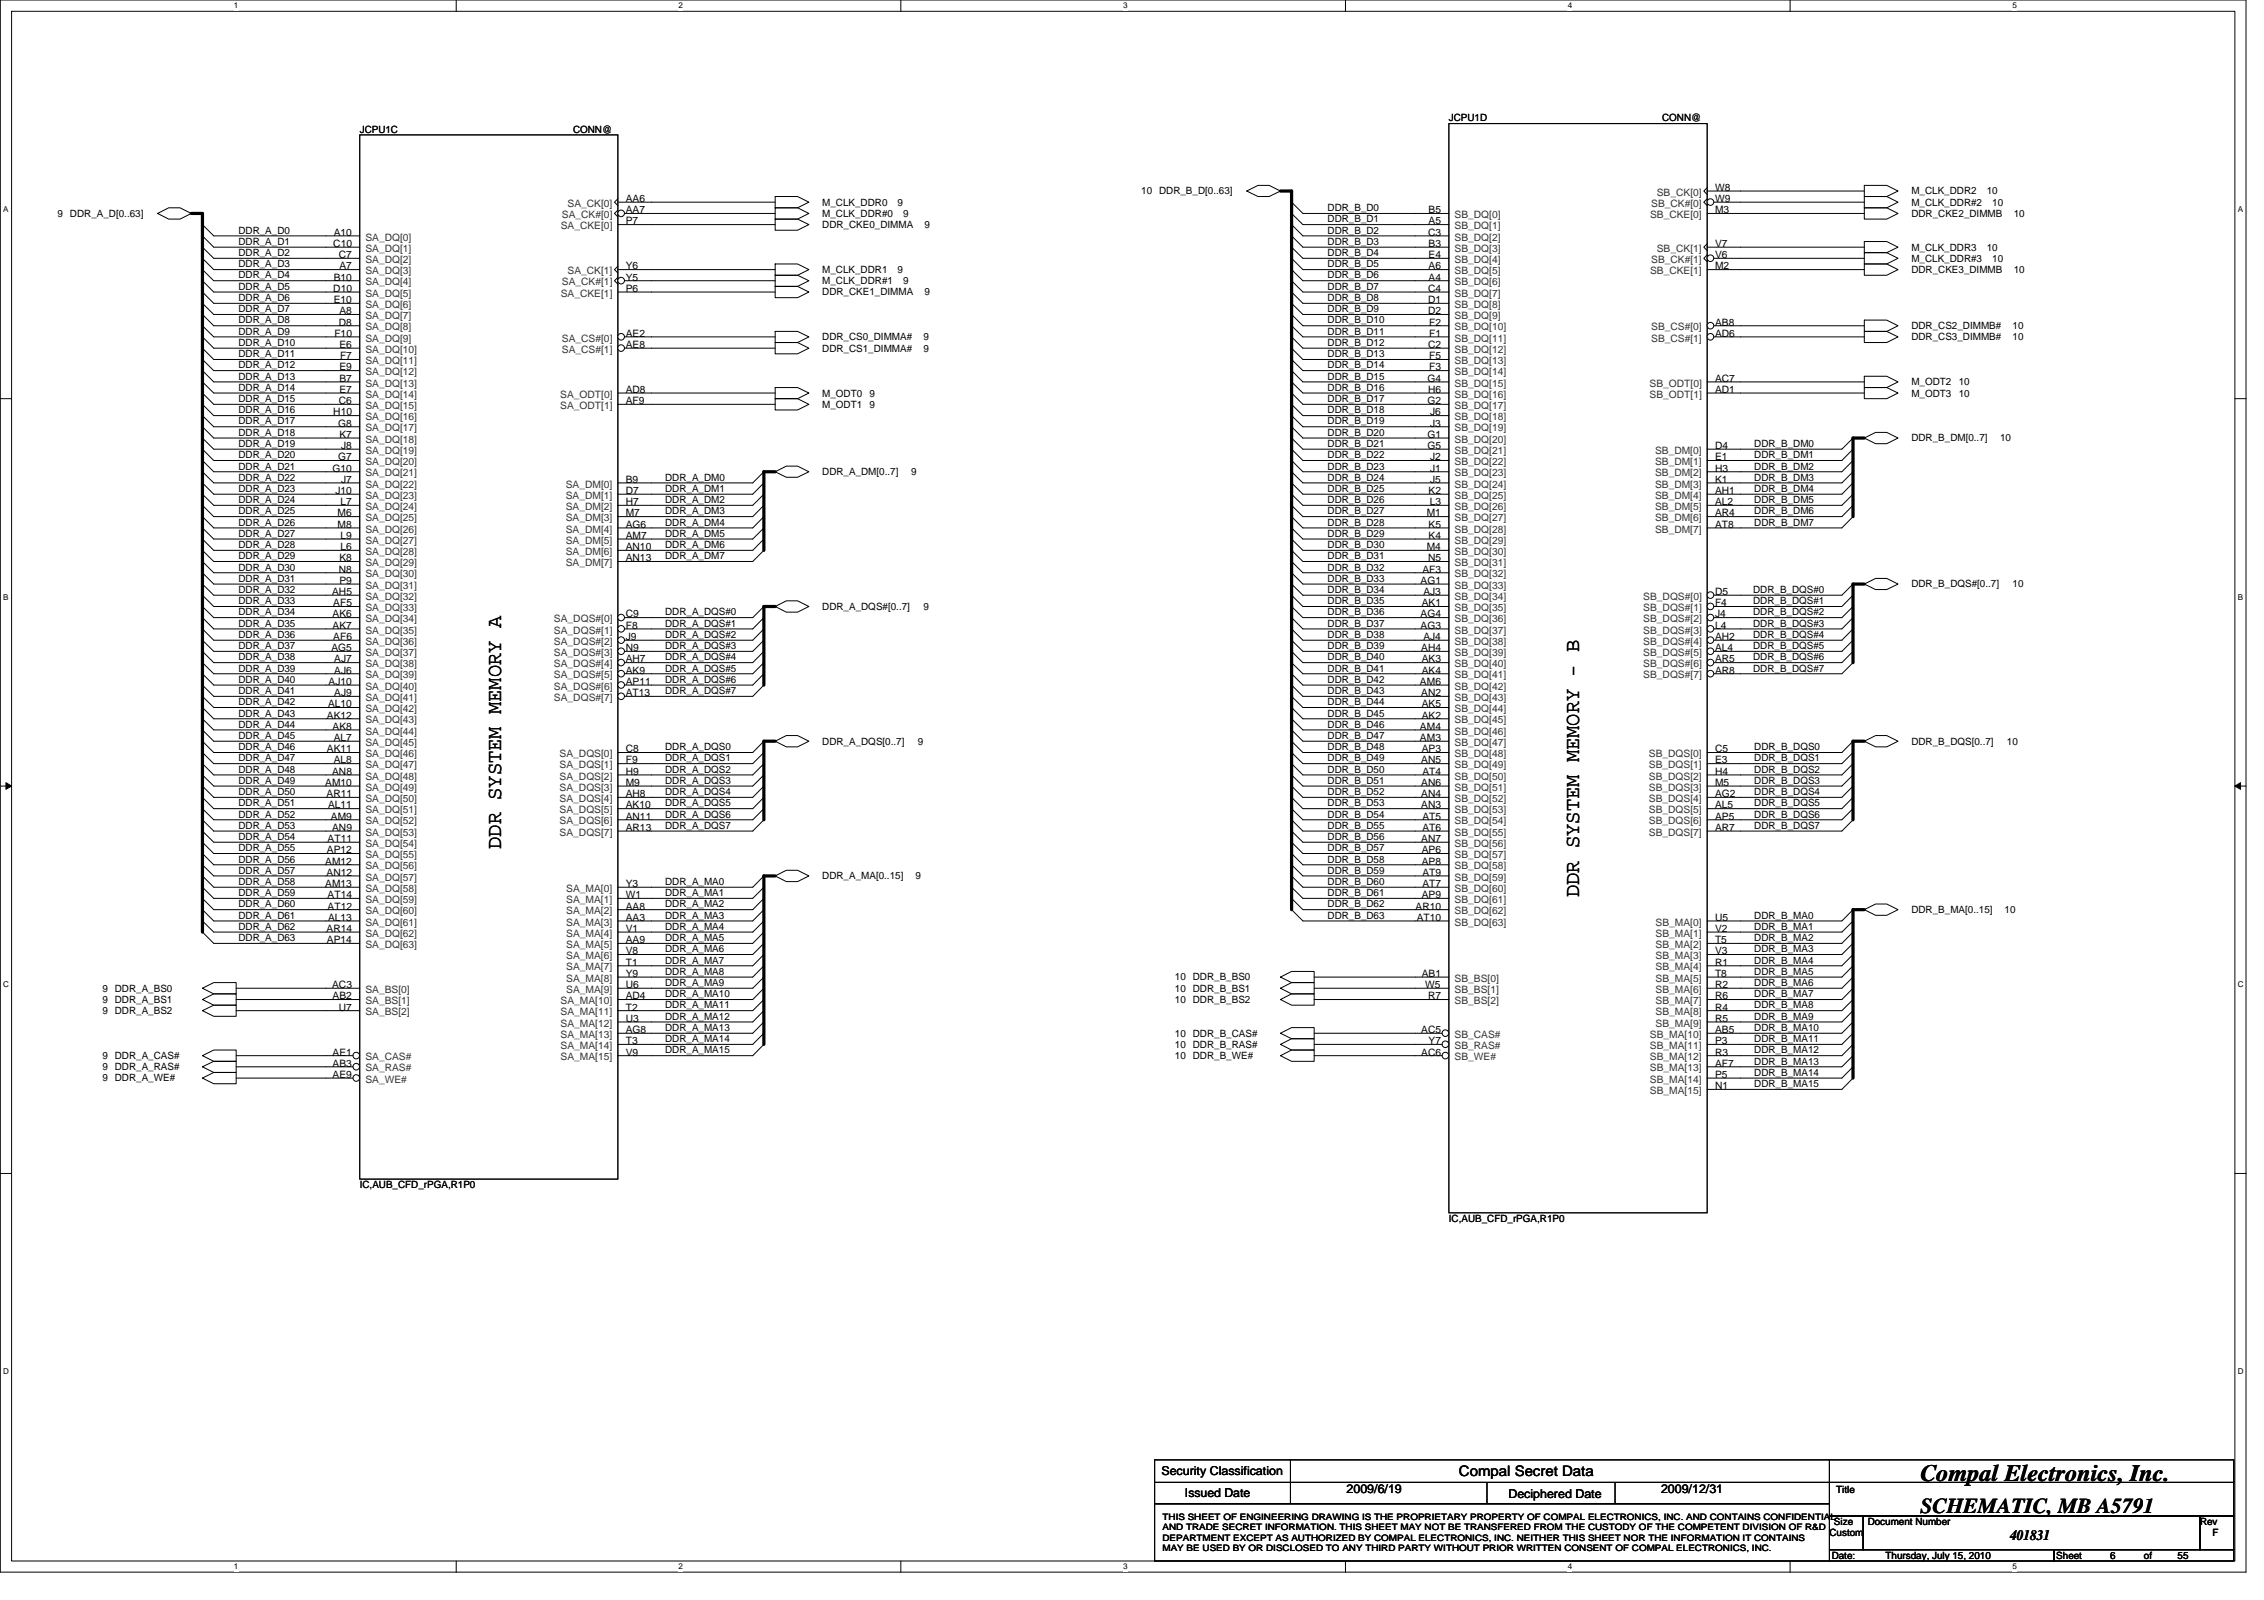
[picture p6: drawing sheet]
<svg xmlns="http://www.w3.org/2000/svg" width="297mm" height="210mm" viewBox="0 0 297 210" stroke-linecap="round" stroke-linejoin="round" font-family="sans-serif">
<defs><g id="words">
<text font-size="3.1" x="252" y="194.3">Compal Electronics, Inc.</text>
<g font-size="2.8">
<text x="65.8" y="111.4" transform="rotate(-90 65.8 111.4)">DDR SYSTEM MEMORY A</text>
<text x="207.2" y="117.7" transform="rotate(-90 207.2 117.7)">DDR SYSTEM MEMORY - B</text>
<text x="252" y="198.5">SCHEMATIC, MB A5791</text>
</g>
<g font-size="1.9">
<text x="191.4" y="193.7">Compal Secret Data</text>
<text x="263.8" y="202.1">401831</text>
</g>
<g font-size="1.6">
<text x="152.4" y="193.5">Security Classification</text>
<text x="155.5" y="196.3">Issued Date</text>
<text x="176.7" y="195.9">2009/6/19</text>
<text x="197.9" y="196.5">Deciphered Date</text>
<text x="217.9" y="195.9">2009/12/31</text>
</g>
<g font-size="1.3">
<text x="47.2" y="17.4">JCPU1C</text>
<text x="75.2" y="17.4">CONN@</text>
<text x="190.1" y="15.9">JCPU1D</text>
<text x="218.1" y="15.9">CONN@</text>
<text x="7.6" y="28.4">9 DDR_A_D[0..63]</text>
<text x="82.1" y="29.4">P7</text>
<text x="82.1" y="26.5">AA6</text>
<text x="82.1" y="28">AA7</text>
<text x="107.9" y="27">M_CLK_DDR0</text>
<text x="107.9" y="28.4">M_CLK_DDR#0</text>
<text x="107.9" y="29.9">DDR_CKE0_DIMMA</text>
<text x="117.7" y="27">9</text>
<text x="118.5" y="28.4">9</text>
<text x="121.3" y="29.9">9</text>
<text x="149.7" y="25.5">10 DDR_B_D[0..63]</text>
<text x="174.2" y="29.2">DDR_B_D1</text>
<text x="174.2" y="27.7">DDR_B_D0</text>
<text x="187.4" y="28">B5</text>
<text x="187.4" y="29.4">A5</text>
<text x="225" y="28">M3</text>
<text x="225" y="25">W8</text>
<text x="225" y="26.5">W9</text>
<text x="250.8" y="25.5">M_CLK_DDR2</text>
<text x="250.8" y="27">M_CLK_DDR#2</text>
<text x="250.8" y="28.4">DDR_CKE2_DIMMB</text>
<text x="260.7" y="25.5">10</text>
<text x="261.4" y="27">10</text>
<text x="264.2" y="28.4">10</text>
<text x="31.3" y="35.1">DDR_A_D3</text>
<text x="31.3" y="33.6">DDR_A_D2</text>
<text x="31.3" y="32.1">DDR_A_D1</text>
<text x="31.3" y="30.6">DDR_A_D0</text>
<text x="43.7" y="32.4">C10</text>
<text x="43.8" y="30.9">A10</text>
<text x="44.5" y="33.9">C7</text>
<text x="44.5" y="35.3">A7</text>
<text x="82.1" y="35.3">Y6</text>
<text x="107.9" y="35.8">M_CLK_DDR1</text>
<text x="117.7" y="35.8">9</text>
<text x="174.2" y="32.1">DDR_B_D3</text>
<text x="174.2" y="33.6">DDR_B_D4</text>
<text x="174.2" y="35.1">DDR_B_D5</text>
<text x="174.2" y="30.6">DDR_B_D2</text>
<text x="187.4" y="30.9">C3</text>
<text x="187.4" y="32.4">B3</text>
<text x="187.4" y="33.9">E4</text>
<text x="187.4" y="35.3">A6</text>
<text x="225" y="35.3">M2</text>
<text x="225" y="32.4">V7</text>
<text x="225" y="33.9">V6</text>
<text x="250.8" y="32.9">M_CLK_DDR3</text>
<text x="250.8" y="35.8">DDR_CKE3_DIMMB</text>
<text x="250.8" y="34.3">M_CLK_DDR#3</text>
<text x="260.7" y="32.9">10</text>
<text x="261.4" y="34.3">10</text>
<text x="264.2" y="35.8">10</text>
<text x="31.3" y="36.5">DDR_A_D4</text>
<text x="31.3" y="41">DDR_A_D7</text>
<text x="31.3" y="38">DDR_A_D5</text>
<text x="31.3" y="39.5">DDR_A_D6</text>
<text x="43.7" y="38.3">D10</text>
<text x="43.8" y="36.8">B10</text>
<text x="43.8" y="39.8">E10</text>
<text x="44.5" y="41.2">A8</text>
<text x="82.1" y="38.3">P6</text>
<text x="82.1" y="36.8">Y5</text>
<text x="107.9" y="37.3">M_CLK_DDR#1</text>
<text x="107.9" y="38.8">DDR_CKE1_DIMMA</text>
<text x="118.5" y="37.3">9</text>
<text x="121.3" y="38.8">9</text>
<text x="174.2" y="41">DDR_B_D9</text>
<text x="174.2" y="36.5">DDR_B_D6</text>
<text x="174.2" y="38">DDR_B_D7</text>
<text x="174.2" y="39.5">DDR_B_D8</text>
<text x="187.4" y="38.3">C4</text>
<text x="187.4" y="39.8">D1</text>
<text x="187.4" y="41.2">D2</text>
<text x="187.4" y="36.8">A4</text>
<text x="31.3" y="42.4">DDR_A_D8</text>
<text x="31.3" y="43.9">DDR_A_D9</text>
<text x="31.3" y="45.4">DDR_A_D10</text>
<text x="31.3" y="46.9">DDR_A_D11</text>
<text x="43.9" y="44.2">F10</text>
<text x="44.5" y="42.7">D8</text>
<text x="44.5" y="45.7">E6</text>
<text x="44.6" y="47.1">F7</text>
<text x="82.1" y="44.2">AE2</text>
<text x="82.1" y="45.7">AE8</text>
<text x="107.9" y="44.7">DDR_CS0_DIMMA#</text>
<text x="107.9" y="46.1">DDR_CS1_DIMMA#</text>
<text x="121.2" y="44.7">9</text>
<text x="121.2" y="46.1">9</text>
<text x="174.2" y="42.4">DDR_B_D10</text>
<text x="174.2" y="43.9">DDR_B_D11</text>
<text x="174.2" y="46.9">DDR_B_D13</text>
<text x="174.2" y="45.4">DDR_B_D12</text>
<text x="187.4" y="45.7">C2</text>
<text x="187.5" y="42.7">F2</text>
<text x="187.5" y="44.2">F1</text>
<text x="187.5" y="47.1">F5</text>
<text x="225" y="42.7">AB8</text>
<text x="225" y="44.2">AD6</text>
<text x="250.8" y="44.7">DDR_CS3_DIMMB#</text>
<text x="250.8" y="43.2">DDR_CS2_DIMMB#</text>
<text x="264" y="44.7">10</text>
<text x="264" y="43.2">10</text>
<text x="31.3" y="51.3">DDR_A_D14</text>
<text x="31.3" y="52.7">DDR_A_D15</text>
<text x="31.3" y="49.8">DDR_A_D13</text>
<text x="31.3" y="48.3">DDR_A_D12</text>
<text x="44.5" y="53">C6</text>
<text x="44.5" y="48.6">E9</text>
<text x="44.5" y="50.1">B7</text>
<text x="44.5" y="51.5">E7</text>
<text x="82.1" y="51.5">AD8</text>
<text x="82.1" y="53">AF9</text>
<text x="107.9" y="52">M_ODT0</text>
<text x="107.9" y="53.5">M_ODT1</text>
<text x="114.1" y="52">9</text>
<text x="114.1" y="53.5">9</text>
<text x="174.2" y="49.8">DDR_B_D15</text>
<text x="174.2" y="48.3">DDR_B_D14</text>
<text x="174.2" y="52.7">DDR_B_D17</text>
<text x="174.2" y="51.3">DDR_B_D16</text>
<text x="187.3" y="50.1">G4</text>
<text x="187.3" y="53">G2</text>
<text x="187.4" y="51.5">H6</text>
<text x="187.5" y="48.6">F3</text>
<text x="225" y="50.1">AC7</text>
<text x="225" y="51.5">AD1</text>
<text x="250.8" y="52">M_ODT3</text>
<text x="250.8" y="50.5">M_ODT2</text>
<text x="257" y="52">10</text>
<text x="257" y="50.5">10</text>
<text x="31.3" y="58.6">DDR_A_D19</text>
<text x="31.3" y="54.2">DDR_A_D16</text>
<text x="31.3" y="55.7">DDR_A_D17</text>
<text x="31.3" y="57.2">DDR_A_D18</text>
<text x="43.7" y="54.5">H10</text>
<text x="44.4" y="56">G8</text>
<text x="44.5" y="57.4">K7</text>
<text x="44.7" y="58.9">J8</text>
<text x="174.2" y="57.2">DDR_B_D20</text>
<text x="174.2" y="58.6">DDR_B_D21</text>
<text x="174.2" y="55.7">DDR_B_D19</text>
<text x="174.2" y="54.2">DDR_B_D18</text>
<text x="187.3" y="57.4">G1</text>
<text x="187.3" y="58.9">G5</text>
<text x="187.6" y="54.5">J6</text>
<text x="187.6" y="56">J3</text>
<text x="225" y="58.9">D4</text>
<text x="230.2" y="58.6">DDR_B_DM0</text>
<text x="250.8" y="57.9">DDR_B_DM[0..7]</text>
<text x="262.4" y="57.9">10</text>
<text x="31.3" y="66">DDR_A_D24</text>
<text x="31.3" y="60.1">DDR_A_D20</text>
<text x="31.3" y="61.6">DDR_A_D21</text>
<text x="31.3" y="63.1">DDR_A_D22</text>
<text x="31.3" y="64.5">DDR_A_D23</text>
<text x="43.6" y="61.9">G10</text>
<text x="44" y="64.8">J10</text>
<text x="44.4" y="60.4">G7</text>
<text x="44.7" y="63.3">J7</text>
<text x="82.1" y="63.3">B9</text>
<text x="82.1" y="64.8">D7</text>
<text x="87.3" y="66">DDR_A_DM2</text>
<text x="87.3" y="64.5">DDR_A_DM1</text>
<text x="87.3" y="63.1">DDR_A_DM0</text>
<text x="107.9" y="62.3">DDR_A_DM[0..7]</text>
<text x="119.5" y="62.3">9</text>
<text x="174.2" y="63.1">DDR_B_D24</text>
<text x="174.2" y="61.6">DDR_B_D23</text>
<text x="174.2" y="60.1">DDR_B_D22</text>
<text x="174.2" y="64.5">DDR_B_D25</text>
<text x="174.2" y="66">DDR_B_D26</text>
<text x="187.4" y="64.8">K2</text>
<text x="187.6" y="60.4">J2</text>
<text x="187.6" y="61.9">J1</text>
<text x="187.6" y="63.3">J5</text>
<text x="225" y="60.4">E1</text>
<text x="225" y="61.9">H3</text>
<text x="225" y="63.3">K1</text>
<text x="225" y="64.8">AH1</text>
<text x="230.2" y="63.1">DDR_B_DM3</text>
<text x="230.2" y="60.1">DDR_B_DM1</text>
<text x="230.2" y="66">DDR_B_DM5</text>
<text x="230.2" y="64.5">DDR_B_DM4</text>
<text x="230.2" y="61.6">DDR_B_DM2</text>
<text x="31.3" y="67.5">DDR_A_D25</text>
<text x="31.3" y="69">DDR_A_D26</text>
<text x="31.3" y="70.4">DDR_A_D27</text>
<text x="31.3" y="71.9">DDR_A_D28</text>
<text x="44.3" y="67.8">M6</text>
<text x="44.3" y="69.2">M8</text>
<text x="44.7" y="66.3">L7</text>
<text x="44.7" y="70.7">L9</text>
<text x="82.1" y="66.3">H7</text>
<text x="82.1" y="67.8">M7</text>
<text x="82.1" y="69.2">AG6</text>
<text x="82.1" y="70.7">AM7</text>
<text x="87.3" y="70.4">DDR_A_DM5</text>
<text x="87.3" y="69">DDR_A_DM4</text>
<text x="87.3" y="71.9">DDR_A_DM6</text>
<text x="87.3" y="67.5">DDR_A_DM3</text>
<text x="174.2" y="67.5">DDR_B_D27</text>
<text x="174.2" y="71.9">DDR_B_D30</text>
<text x="174.2" y="69">DDR_B_D28</text>
<text x="174.2" y="70.4">DDR_B_D29</text>
<text x="187.2" y="67.8">M1</text>
<text x="187.4" y="69.2">K5</text>
<text x="187.4" y="70.7">K4</text>
<text x="187.6" y="66.3">L3</text>
<text x="225" y="66.3">AL2</text>
<text x="225" y="67.8">AR4</text>
<text x="225" y="69.2">AT8</text>
<text x="230.2" y="67.5">DDR_B_DM6</text>
<text x="230.2" y="69">DDR_B_DM7</text>
<text x="31.3" y="77.8">DDR_A_D32</text>
<text x="31.3" y="76.3">DDR_A_D31</text>
<text x="31.3" y="74.8">DDR_A_D30</text>
<text x="31.3" y="73.4">DDR_A_D29</text>
<text x="44.5" y="75.1">N8</text>
<text x="44.5" y="73.6">K8</text>
<text x="44.5" y="76.6">P9</text>
<text x="44.7" y="72.2">L6</text>
<text x="82.1" y="72.2">AN10</text>
<text x="82.1" y="73.6">AN13</text>
<text x="87.3" y="73.4">DDR_A_DM7</text>
<text x="174.2" y="73.4">DDR_B_D31</text>
<text x="174.2" y="77.8">DDR_B_D34</text>
<text x="174.2" y="76.3">DDR_B_D33</text>
<text x="174.2" y="74.8">DDR_B_D32</text>
<text x="186.4" y="76.6">AG1</text>
<text x="186.6" y="75.1">AF3</text>
<text x="187.2" y="72.2">M4</text>
<text x="187.4" y="73.6">N5</text>
<text x="230" y="77.8">DDR_B_DQS#0</text>
<text x="250.8" y="77.1">DDR_B_DQS#[0..7]</text>
<text x="264.1" y="77.1">10</text>
<text x="31.3" y="80.7">DDR_A_D34</text>
<text x="31.3" y="82.2">DDR_A_D35</text>
<text x="31.3" y="83.7">DDR_A_D36</text>
<text x="31.3" y="79.3">DDR_A_D33</text>
<text x="43.6" y="78.1">AH5</text>
<text x="43.6" y="81">AK6</text>
<text x="43.6" y="82.5">AK7</text>
<text x="43.7" y="79.5">AF5</text>
<text x="43.7" y="84">AF6</text>
<text x="82.1" y="81">C9</text>
<text x="82.1" y="82.5">F8</text>
<text x="82.1" y="84">J9</text>
<text x="87.3" y="80.7">DDR_A_DQS#0</text>
<text x="87.3" y="83.7">DDR_A_DQS#2</text>
<text x="87.3" y="82.2">DDR_A_DQS#1</text>
<text x="107.9" y="80">DDR_A_DQS#[0..7]</text>
<text x="121.2" y="80">9</text>
<text x="174.2" y="83.7">DDR_B_D38</text>
<text x="174.2" y="80.7">DDR_B_D36</text>
<text x="174.2" y="79.3">DDR_B_D35</text>
<text x="174.2" y="82.2">DDR_B_D37</text>
<text x="186.4" y="81">AG4</text>
<text x="186.4" y="82.5">AG3</text>
<text x="186.5" y="79.5">AK1</text>
<text x="186.7" y="78.1">AJ3</text>
<text x="186.7" y="84">AJ4</text>
<text x="225" y="84">AH2</text>
<text x="225" y="78.1">D5</text>
<text x="225" y="79.5">F4</text>
<text x="225" y="81">J4</text>
<text x="225" y="82.5">L4</text>
<text x="230" y="79.3">DDR_B_DQS#1</text>
<text x="230" y="83.7">DDR_B_DQS#4</text>
<text x="230" y="82.2">DDR_B_DQS#3</text>
<text x="230" y="80.7">DDR_B_DQS#2</text>
<text x="31.3" y="88.1">DDR_A_D39</text>
<text x="31.3" y="89.6">DDR_A_D40</text>
<text x="31.3" y="86.6">DDR_A_D38</text>
<text x="31.3" y="85.2">DDR_A_D37</text>
<text x="43.1" y="89.9">AJ10</text>
<text x="43.5" y="85.4">AG5</text>
<text x="43.9" y="86.9">AJ7</text>
<text x="43.9" y="88.4">AJ6</text>
<text x="82.1" y="85.4">N9</text>
<text x="82.1" y="86.9">AH7</text>
<text x="82.1" y="88.4">AK9</text>
<text x="82.1" y="89.9">AP11</text>
<text x="87.3" y="88.1">DDR_A_DQS#5</text>
<text x="87.3" y="85.2">DDR_A_DQS#3</text>
<text x="87.3" y="86.6">DDR_A_DQS#4</text>
<text x="87.3" y="89.6">DDR_A_DQS#6</text>
<text x="174.2" y="85.2">DDR_B_D39</text>
<text x="174.2" y="89.6">DDR_B_D42</text>
<text x="174.2" y="88.1">DDR_B_D41</text>
<text x="174.2" y="86.6">DDR_B_D40</text>
<text x="186.3" y="89.9">AM6</text>
<text x="186.5" y="85.4">AH4</text>
<text x="186.5" y="86.9">AK3</text>
<text x="186.5" y="88.4">AK4</text>
<text x="225" y="85.4">AL4</text>
<text x="225" y="86.9">AR5</text>
<text x="225" y="88.4">AR8</text>
<text x="230" y="88.1">DDR_B_DQS#7</text>
<text x="230" y="85.2">DDR_B_DQS#5</text>
<text x="230" y="86.6">DDR_B_DQS#6</text>
<text x="31.3" y="92.5">DDR_A_D42</text>
<text x="31.3" y="94">DDR_A_D43</text>
<text x="31.3" y="95.5">DDR_A_D44</text>
<text x="31.3" y="91.1">DDR_A_D41</text>
<text x="42.9" y="94.3">AK12</text>
<text x="43" y="92.8">AL10</text>
<text x="43.6" y="95.7">AK8</text>
<text x="43.9" y="91.3">AJ9</text>
<text x="82.1" y="91.3">AT13</text>
<text x="87.3" y="91.1">DDR_A_DQS#7</text>
<text x="174.2" y="92.5">DDR_B_D44</text>
<text x="174.2" y="91.1">DDR_B_D43</text>
<text x="174.2" y="94">DDR_B_D45</text>
<text x="174.2" y="95.5">DDR_B_D46</text>
<text x="186.3" y="95.7">AM4</text>
<text x="186.5" y="91.3">AN2</text>
<text x="186.5" y="92.8">AK5</text>
<text x="186.5" y="94.3">AK2</text>
<text x="31.3" y="99.9">DDR_A_D47</text>
<text x="31.3" y="98.4">DDR_A_D46</text>
<text x="31.3" y="96.9">DDR_A_D45</text>
<text x="31.3" y="101.4">DDR_A_D48</text>
<text x="42.9" y="98.7">AK11</text>
<text x="43.6" y="101.6">AN8</text>
<text x="43.8" y="97.2">AL7</text>
<text x="43.8" y="100.2">AL8</text>
<text x="82.1" y="98.7">C8</text>
<text x="82.1" y="100.2">F9</text>
<text x="82.1" y="101.6">H9</text>
<text x="87.3" y="98.4">DDR_A_DQS0</text>
<text x="87.3" y="101.4">DDR_A_DQS2</text>
<text x="87.3" y="99.9">DDR_A_DQS1</text>
<text x="107.9" y="97.7">DDR_A_DQS[0..7]</text>
<text x="120.4" y="97.7">9</text>
<text x="174.2" y="99.9">DDR_B_D49</text>
<text x="174.2" y="98.4">DDR_B_D48</text>
<text x="174.2" y="101.4">DDR_B_D50</text>
<text x="174.2" y="96.9">DDR_B_D47</text>
<text x="186.3" y="97.2">AM3</text>
<text x="186.5" y="100.2">AN5</text>
<text x="186.5" y="98.7">AP3</text>
<text x="186.6" y="101.6">AT4</text>
<text x="225" y="98.7">C5</text>
<text x="225" y="100.2">E3</text>
<text x="225" y="101.6">H4</text>
<text x="230.2" y="98.4">DDR_B_DQS0</text>
<text x="230.2" y="99.9">DDR_B_DQS1</text>
<text x="230.2" y="101.4">DDR_B_DQS2</text>
<text x="250.8" y="97.7">DDR_B_DQS[0..7]</text>
<text x="263.3" y="97.7">10</text>
<text x="31.3" y="105.8">DDR_A_D51</text>
<text x="31.3" y="104.3">DDR_A_D50</text>
<text x="31.3" y="102.8">DDR_A_D49</text>
<text x="31.3" y="107.3">DDR_A_D52</text>
<text x="42.7" y="103.1">AM10</text>
<text x="42.8" y="104.6">AR11</text>
<text x="43" y="106.1">AL11</text>
<text x="43.4" y="107.5">AM9</text>
<text x="82.1" y="103.1">M9</text>
<text x="82.1" y="104.6">AH8</text>
<text x="82.1" y="106.1">AK10</text>
<text x="82.1" y="107.5">AN11</text>
<text x="87.3" y="107.3">DDR_A_DQS6</text>
<text x="87.3" y="105.8">DDR_A_DQS5</text>
<text x="87.3" y="104.3">DDR_A_DQS4</text>
<text x="87.3" y="102.8">DDR_A_DQS3</text>
<text x="174.2" y="102.8">DDR_B_D51</text>
<text x="174.2" y="107.3">DDR_B_D54</text>
<text x="174.2" y="104.3">DDR_B_D52</text>
<text x="174.2" y="105.8">DDR_B_D53</text>
<text x="186.5" y="103.1">AN6</text>
<text x="186.5" y="104.6">AN4</text>
<text x="186.5" y="106.1">AN3</text>
<text x="186.6" y="107.5">AT5</text>
<text x="225" y="104.6">AG2</text>
<text x="225" y="106.1">AL5</text>
<text x="225" y="107.5">AP5</text>
<text x="225" y="103.1">M5</text>
<text x="230.2" y="105.8">DDR_B_DQS5</text>
<text x="230.2" y="104.3">DDR_B_DQS4</text>
<text x="230.2" y="102.8">DDR_B_DQS3</text>
<text x="230.2" y="107.3">DDR_B_DQS6</text>
<text x="31.3" y="113.2">DDR_A_D56</text>
<text x="31.3" y="111.7">DDR_A_D55</text>
<text x="31.3" y="110.2">DDR_A_D54</text>
<text x="31.3" y="108.7">DDR_A_D53</text>
<text x="42.7" y="113.4">AM12</text>
<text x="42.9" y="112">AP12</text>
<text x="43" y="110.5">AT11</text>
<text x="43.6" y="109">AN9</text>
<text x="82.1" y="109">AR13</text>
<text x="87.3" y="108.7">DDR_A_DQS7</text>
<text x="174.2" y="110.2">DDR_B_D56</text>
<text x="174.2" y="111.7">DDR_B_D57</text>
<text x="174.2" y="108.7">DDR_B_D55</text>
<text x="174.2" y="113.2">DDR_B_D58</text>
<text x="186.5" y="110.5">AN7</text>
<text x="186.5" y="112">AP6</text>
<text x="186.5" y="113.4">AP8</text>
<text x="186.6" y="109">AT6</text>
<text x="225" y="109">AR7</text>
<text x="230.2" y="108.7">DDR_B_DQS7</text>
<text x="31.3" y="117.6">DDR_A_D59</text>
<text x="31.3" y="116.1">DDR_A_D58</text>
<text x="31.3" y="114.6">DDR_A_D57</text>
<text x="31.3" y="119">DDR_A_D60</text>
<text x="42.7" y="116.4">AM13</text>
<text x="42.8" y="114.9">AN12</text>
<text x="43" y="117.8">AT14</text>
<text x="43" y="119.3">AT12</text>
<text x="82.1" y="116.4">Y3</text>
<text x="82.1" y="117.8">W1</text>
<text x="82.1" y="119.3">AA8</text>
<text x="87.3" y="116.1">DDR_A_MA0</text>
<text x="87.3" y="117.6">DDR_A_MA1</text>
<text x="87.3" y="119">DDR_A_MA2</text>
<text x="107.9" y="115.4">DDR_A_MA[0..15]</text>
<text x="120.1" y="115.4">9</text>
<text x="174.2" y="116.1">DDR_B_D60</text>
<text x="174.2" y="119">DDR_B_D62</text>
<text x="174.2" y="114.6">DDR_B_D59</text>
<text x="174.2" y="117.6">DDR_B_D61</text>
<text x="185.7" y="119.3">AR10</text>
<text x="186.5" y="117.8">AP9</text>
<text x="186.6" y="114.9">AT9</text>
<text x="186.6" y="116.4">AT7</text>
<text x="250.8" y="119.8">DDR_B_MA[0..15]</text>
<text x="263" y="119.8">10</text>
<text x="31.3" y="123.5">DDR_A_D63</text>
<text x="31.3" y="122">DDR_A_D62</text>
<text x="31.3" y="120.5">DDR_A_D61</text>
<text x="42.8" y="122.3">AR14</text>
<text x="42.9" y="123.7">AP14</text>
<text x="43" y="120.8">AL13</text>
<text x="82.1" y="120.8">AA3</text>
<text x="82.1" y="122.3">V1</text>
<text x="82.1" y="123.7">AA9</text>
<text x="82.1" y="125.2">V8</text>
<text x="87.3" y="123.5">DDR_A_MA5</text>
<text x="87.3" y="122">DDR_A_MA4</text>
<text x="87.3" y="124.9">DDR_A_MA6</text>
<text x="87.3" y="120.5">DDR_A_MA3</text>
<text x="174.2" y="120.5">DDR_B_D63</text>
<text x="185.9" y="120.8">AT10</text>
<text x="225" y="120.8">U5</text>
<text x="225" y="122.3">V2</text>
<text x="225" y="123.7">T5</text>
<text x="225" y="125.2">V3</text>
<text x="230.2" y="120.5">DDR_B_MA0</text>
<text x="230.2" y="123.5">DDR_B_MA2</text>
<text x="230.2" y="124.9">DDR_B_MA3</text>
<text x="230.2" y="122">DDR_B_MA1</text>
<text x="13.5" y="130.1">9 DDR_A_BS0</text>
<text x="13.5" y="131.6">9 DDR_A_BS1</text>
<text x="43.6" y="129.6">AC3</text>
<text x="43.6" y="131.1">AB2</text>
<text x="82.1" y="126.7">T1</text>
<text x="82.1" y="128.2">Y9</text>
<text x="82.1" y="129.6">U6</text>
<text x="82.1" y="131.1">AD4</text>
<text x="87.3" y="129.3">DDR_A_MA9</text>
<text x="87.3" y="126.4">DDR_A_MA7</text>
<text x="87.3" y="130.8">DDR_A_MA10</text>
<text x="87.3" y="127.9">DDR_A_MA8</text>
<text x="154.2" y="128.6">10 DDR_B_BS0</text>
<text x="154.2" y="130.1">10 DDR_B_BS1</text>
<text x="154.2" y="131.6">10 DDR_B_BS2</text>
<text x="186.5" y="128.2">AB1</text>
<text x="187" y="129.6">W5</text>
<text x="187.4" y="131.1">R7</text>
<text x="225" y="126.7">R1</text>
<text x="225" y="128.2">T8</text>
<text x="225" y="129.6">R2</text>
<text x="225" y="131.1">R6</text>
<text x="230.2" y="130.8">DDR_B_MA7</text>
<text x="230.2" y="126.4">DDR_B_MA4</text>
<text x="230.2" y="127.9">DDR_B_MA5</text>
<text x="230.2" y="129.3">DDR_B_MA6</text>
<text x="13.5" y="133.1">9 DDR_A_BS2</text>
<text x="44.5" y="132.6">U7</text>
<text x="82.1" y="132.6">T2</text>
<text x="82.1" y="134">U3</text>
<text x="82.1" y="135.5">AG8</text>
<text x="82.1" y="137">T3</text>
<text x="87.3" y="136.7">DDR_A_MA14</text>
<text x="87.3" y="132.3">DDR_A_MA11</text>
<text x="87.3" y="133.8">DDR_A_MA12</text>
<text x="87.3" y="135.3">DDR_A_MA13</text>
<text x="154.2" y="137.5">10 DDR_B_RAS#</text>
<text x="154.2" y="136">10 DDR_B_CAS#</text>
<text x="186.5" y="135.5">AC5</text>
<text x="187.4" y="137">Y7</text>
<text x="225" y="132.6">R4</text>
<text x="225" y="134">R5</text>
<text x="225" y="135.5">AB5</text>
<text x="225" y="137">P3</text>
<text x="230.2" y="133.8">DDR_B_MA9</text>
<text x="230.2" y="136.7">DDR_B_MA11</text>
<text x="230.2" y="135.3">DDR_B_MA10</text>
<text x="230.2" y="132.3">DDR_B_MA8</text>
<text x="13.5" y="141.9">9 DDR_A_WE#</text>
<text x="13.5" y="140.4">9 DDR_A_RAS#</text>
<text x="13.5" y="138.9">9 DDR_A_CAS#</text>
<text x="43.6" y="138.5">AE1</text>
<text x="43.6" y="139.9">AB3</text>
<text x="43.6" y="141.4">AE9</text>
<text x="82.1" y="138.5">V9</text>
<text x="87.3" y="138.2">DDR_A_MA15</text>
<text x="154.2" y="138.9">10 DDR_B_WE#</text>
<text x="186.5" y="138.5">AC6</text>
<text x="225" y="138.5">R3</text>
<text x="225" y="139.9">AF7</text>
<text x="225" y="141.4">P5</text>
<text x="225" y="142.9">N1</text>
<text x="230.2" y="139.7">DDR_B_MA13</text>
<text x="230.2" y="138.2">DDR_B_MA12</text>
<text x="230.2" y="141.1">DDR_B_MA14</text>
<text x="230.2" y="142.6">DDR_B_MA15</text>
<text x="47.2" y="155.9">IC,AUB_CFD_rPGA,R1P0</text>
<text x="190.1" y="160.3">IC,AUB_CFD_rPGA,R1P0</text>
<text x="240.9" y="195.8">Title</text>
<text x="240" y="201.5">Custom</text>
<text x="240.6" y="200.1">Size</text>
<text x="245" y="200.1">Document Number</text>
<text x="288.6" y="200.1">Rev</text>
<text x="290.3" y="201.5">F</text>
<text x="240.3" y="204.5">Date:</text>
<text x="247.4" y="204.5">Thursday, July 15, 2010</text>
<text x="269.8" y="204.5">Sheet</text>
<text x="276.9" y="204.5">6</text>
<text x="281.3" y="204.5">of</text>
<text x="285.7" y="204.5">55</text>
</g>
<g font-size="1.3" fill="#333">
<text x="73.7" y="28.6">SA_CK#[0]</text>
<text x="74.5" y="27.1">SA_CK[0]</text>
<text x="190.8" y="28.6">SB_DQ[0]</text>
<text x="216.5" y="28.6">SB_CKE[0]</text>
<text x="216.6" y="27.1">SB_CK#[0]</text>
<text x="217.4" y="25.7">SB_CK[0]</text>
<text x="47.9" y="31.6">SA_DQ[0]</text>
<text x="47.9" y="33">SA_DQ[1]</text>
<text x="47.9" y="34.5">SA_DQ[2]</text>
<text x="47.9" y="36">SA_DQ[3]</text>
<text x="73.6" y="30.1">SA_CKE[0]</text>
<text x="74.5" y="36">SA_CK[1]</text>
<text x="190.8" y="30.1">SB_DQ[1]</text>
<text x="190.8" y="31.6">SB_DQ[2]</text>
<text x="190.8" y="33">SB_DQ[3]</text>
<text x="190.8" y="34.5">SB_DQ[4]</text>
<text x="190.8" y="36">SB_DQ[5]</text>
<text x="216.5" y="36">SB_CKE[1]</text>
<text x="216.6" y="34.5">SB_CK#[1]</text>
<text x="217.4" y="33">SB_CK[1]</text>
<text x="47.9" y="37.4">SA_DQ[4]</text>
<text x="47.9" y="38.9">SA_DQ[5]</text>
<text x="47.9" y="40.4">SA_DQ[6]</text>
<text x="47.9" y="41.9">SA_DQ[7]</text>
<text x="73.6" y="38.9">SA_CKE[1]</text>
<text x="73.7" y="37.4">SA_CK#[1]</text>
<text x="190.8" y="37.4">SB_DQ[6]</text>
<text x="190.8" y="38.9">SB_DQ[7]</text>
<text x="190.8" y="40.4">SB_DQ[8]</text>
<text x="190.8" y="41.9">SB_DQ[9]</text>
<text x="47.9" y="43.3">SA_DQ[8]</text>
<text x="47.9" y="44.8">SA_DQ[9]</text>
<text x="47.9" y="46.3">SA_DQ[10]</text>
<text x="47.9" y="47.8">SA_DQ[11]</text>
<text x="73.7" y="44.8">SA_CS#[0]</text>
<text x="73.7" y="46.3">SA_CS#[1]</text>
<text x="190.8" y="43.3">SB_DQ[10]</text>
<text x="190.8" y="44.8">SB_DQ[11]</text>
<text x="190.8" y="46.3">SB_DQ[12]</text>
<text x="190.8" y="47.8">SB_DQ[13]</text>
<text x="216.6" y="43.3">SB_CS#[0]</text>
<text x="216.6" y="44.8">SB_CS#[1]</text>
<text x="47.9" y="49.2">SA_DQ[12]</text>
<text x="47.9" y="50.7">SA_DQ[13]</text>
<text x="47.9" y="52.2">SA_DQ[14]</text>
<text x="47.9" y="53.7">SA_DQ[15]</text>
<text x="73.5" y="52.2">SA_ODT[0]</text>
<text x="73.5" y="53.7">SA_ODT[1]</text>
<text x="190.8" y="49.2">SB_DQ[14]</text>
<text x="190.8" y="50.7">SB_DQ[15]</text>
<text x="190.8" y="52.2">SB_DQ[16]</text>
<text x="190.8" y="53.7">SB_DQ[17]</text>
<text x="216.4" y="50.7">SB_ODT[0]</text>
<text x="216.4" y="52.2">SB_ODT[1]</text>
<text x="47.9" y="55.1">SA_DQ[16]</text>
<text x="47.9" y="56.6">SA_DQ[17]</text>
<text x="47.9" y="58.1">SA_DQ[18]</text>
<text x="47.9" y="59.5">SA_DQ[19]</text>
<text x="190.8" y="55.1">SB_DQ[18]</text>
<text x="190.8" y="56.6">SB_DQ[19]</text>
<text x="190.8" y="58.1">SB_DQ[20]</text>
<text x="190.8" y="59.5">SB_DQ[21]</text>
<text x="217.1" y="59.5">SB_DM[0]</text>
<text x="47.9" y="61">SA_DQ[20]</text>
<text x="47.9" y="62.5">SA_DQ[21]</text>
<text x="47.9" y="64">SA_DQ[22]</text>
<text x="47.9" y="65.4">SA_DQ[23]</text>
<text x="74.2" y="64">SA_DM[0]</text>
<text x="74.2" y="65.4">SA_DM[1]</text>
<text x="190.8" y="61">SB_DQ[22]</text>
<text x="190.8" y="62.5">SB_DQ[23]</text>
<text x="190.8" y="64">SB_DQ[24]</text>
<text x="190.8" y="65.4">SB_DQ[25]</text>
<text x="217.1" y="61">SB_DM[1]</text>
<text x="217.1" y="62.5">SB_DM[2]</text>
<text x="217.1" y="64">SB_DM[3]</text>
<text x="217.1" y="65.4">SB_DM[4]</text>
<text x="47.9" y="66.9">SA_DQ[24]</text>
<text x="47.9" y="68.4">SA_DQ[25]</text>
<text x="47.9" y="69.9">SA_DQ[26]</text>
<text x="47.9" y="71.3">SA_DQ[27]</text>
<text x="74.2" y="66.9">SA_DM[2]</text>
<text x="74.2" y="68.4">SA_DM[3]</text>
<text x="74.2" y="69.9">SA_DM[4]</text>
<text x="74.2" y="71.3">SA_DM[5]</text>
<text x="190.8" y="66.9">SB_DQ[26]</text>
<text x="190.8" y="68.4">SB_DQ[27]</text>
<text x="190.8" y="69.9">SB_DQ[28]</text>
<text x="190.8" y="71.3">SB_DQ[29]</text>
<text x="217.1" y="66.9">SB_DM[5]</text>
<text x="217.1" y="68.4">SB_DM[6]</text>
<text x="217.1" y="69.9">SB_DM[7]</text>
<text x="47.9" y="72.8">SA_DQ[28]</text>
<text x="47.9" y="74.3">SA_DQ[29]</text>
<text x="47.9" y="75.8">SA_DQ[30]</text>
<text x="47.9" y="77.2">SA_DQ[31]</text>
<text x="74.2" y="72.8">SA_DM[6]</text>
<text x="74.2" y="74.3">SA_DM[7]</text>
<text x="190.8" y="72.8">SB_DQ[30]</text>
<text x="190.8" y="74.3">SB_DQ[31]</text>
<text x="190.8" y="75.8">SB_DQ[32]</text>
<text x="190.8" y="77.2">SB_DQ[33]</text>
<text x="47.9" y="78.7">SA_DQ[32]</text>
<text x="47.9" y="80.2">SA_DQ[33]</text>
<text x="47.9" y="81.6">SA_DQ[34]</text>
<text x="47.9" y="83.1">SA_DQ[35]</text>
<text x="72.7" y="81.6">SA_DQS#[0]</text>
<text x="72.7" y="83.1">SA_DQS#[1]</text>
<text x="190.8" y="78.7">SB_DQ[34]</text>
<text x="190.8" y="80.2">SB_DQ[35]</text>
<text x="190.8" y="81.6">SB_DQ[36]</text>
<text x="190.8" y="83.1">SB_DQ[37]</text>
<text x="215.6" y="78.7">SB_DQS#[0]</text>
<text x="215.6" y="80.2">SB_DQS#[1]</text>
<text x="215.6" y="81.6">SB_DQS#[2]</text>
<text x="215.6" y="83.1">SB_DQS#[3]</text>
<text x="47.9" y="84.6">SA_DQ[36]</text>
<text x="47.9" y="86.1">SA_DQ[37]</text>
<text x="47.9" y="87.5">SA_DQ[38]</text>
<text x="47.9" y="89">SA_DQ[39]</text>
<text x="72.7" y="84.6">SA_DQS#[2]</text>
<text x="72.7" y="86.1">SA_DQS#[3]</text>
<text x="72.7" y="87.5">SA_DQS#[4]</text>
<text x="72.7" y="89">SA_DQS#[5]</text>
<text x="190.8" y="84.6">SB_DQ[38]</text>
<text x="190.8" y="86.1">SB_DQ[39]</text>
<text x="190.8" y="87.5">SB_DQ[40]</text>
<text x="190.8" y="89">SB_DQ[41]</text>
<text x="215.6" y="84.6">SB_DQS#[4]</text>
<text x="215.6" y="86.1">SB_DQS#[5]</text>
<text x="215.6" y="87.5">SB_DQS#[6]</text>
<text x="215.6" y="89">SB_DQS#[7]</text>
<text x="47.9" y="90.5">SA_DQ[40]</text>
<text x="47.9" y="92">SA_DQ[41]</text>
<text x="47.9" y="93.4">SA_DQ[42]</text>
<text x="47.9" y="94.9">SA_DQ[43]</text>
<text x="72.7" y="90.5">SA_DQS#[6]</text>
<text x="72.7" y="92">SA_DQS#[7]</text>
<text x="190.8" y="90.5">SB_DQ[42]</text>
<text x="190.8" y="92">SB_DQ[43]</text>
<text x="190.8" y="93.4">SB_DQ[44]</text>
<text x="190.8" y="94.9">SB_DQ[45]</text>
<text x="47.9" y="96.4">SA_DQ[44]</text>
<text x="47.9" y="97.9">SA_DQ[45]</text>
<text x="47.9" y="99.3">SA_DQ[46]</text>
<text x="47.9" y="100.8">SA_DQ[47]</text>
<text x="73.4" y="99.3">SA_DQS[0]</text>
<text x="73.4" y="100.8">SA_DQS[1]</text>
<text x="190.8" y="96.4">SB_DQ[46]</text>
<text x="190.8" y="97.9">SB_DQ[47]</text>
<text x="190.8" y="99.3">SB_DQ[48]</text>
<text x="190.8" y="100.8">SB_DQ[49]</text>
<text x="216.3" y="99.3">SB_DQS[0]</text>
<text x="216.3" y="100.8">SB_DQS[1]</text>
<text x="47.9" y="102.3">SA_DQ[48]</text>
<text x="47.9" y="103.7">SA_DQ[49]</text>
<text x="47.9" y="105.2">SA_DQ[50]</text>
<text x="47.9" y="106.7">SA_DQ[51]</text>
<text x="73.4" y="102.3">SA_DQS[2]</text>
<text x="73.4" y="103.7">SA_DQS[3]</text>
<text x="73.4" y="105.2">SA_DQS[4]</text>
<text x="73.4" y="106.7">SA_DQS[5]</text>
<text x="190.8" y="102.3">SB_DQ[50]</text>
<text x="190.8" y="103.7">SB_DQ[51]</text>
<text x="190.8" y="105.2">SB_DQ[52]</text>
<text x="190.8" y="106.7">SB_DQ[53]</text>
<text x="216.3" y="105.2">SB_DQS[4]</text>
<text x="216.3" y="106.7">SB_DQS[5]</text>
<text x="216.3" y="102.3">SB_DQS[2]</text>
<text x="216.3" y="103.7">SB_DQS[3]</text>
<text x="47.9" y="108.2">SA_DQ[52]</text>
<text x="47.9" y="109.6">SA_DQ[53]</text>
<text x="47.9" y="111.1">SA_DQ[54]</text>
<text x="47.9" y="112.6">SA_DQ[55]</text>
<text x="73.4" y="108.2">SA_DQS[6]</text>
<text x="73.4" y="109.6">SA_DQS[7]</text>
<text x="190.8" y="108.2">SB_DQ[54]</text>
<text x="190.8" y="109.6">SB_DQ[55]</text>
<text x="190.8" y="111.1">SB_DQ[56]</text>
<text x="190.8" y="112.6">SB_DQ[57]</text>
<text x="216.3" y="108.2">SB_DQS[6]</text>
<text x="216.3" y="109.6">SB_DQS[7]</text>
<text x="47.9" y="114.1">SA_DQ[56]</text>
<text x="47.9" y="115.5">SA_DQ[57]</text>
<text x="47.9" y="117">SA_DQ[58]</text>
<text x="47.9" y="118.5">SA_DQ[59]</text>
<text x="47.9" y="120">SA_DQ[60]</text>
<text x="74.3" y="117">SA_MA[0]</text>
<text x="74.3" y="118.5">SA_MA[1]</text>
<text x="74.3" y="120">SA_MA[2]</text>
<text x="190.8" y="114.1">SB_DQ[58]</text>
<text x="190.8" y="115.5">SB_DQ[59]</text>
<text x="190.8" y="117">SB_DQ[60]</text>
<text x="190.8" y="118.5">SB_DQ[61]</text>
<text x="190.8" y="120">SB_DQ[62]</text>
<text x="47.9" y="121.4">SA_DQ[61]</text>
<text x="47.9" y="122.9">SA_DQ[62]</text>
<text x="47.9" y="124.4">SA_DQ[63]</text>
<text x="74.3" y="121.4">SA_MA[3]</text>
<text x="74.3" y="122.9">SA_MA[4]</text>
<text x="74.3" y="124.4">SA_MA[5]</text>
<text x="74.3" y="125.8">SA_MA[6]</text>
<text x="190.8" y="121.4">SB_DQ[63]</text>
<text x="217.2" y="121.4">SB_MA[0]</text>
<text x="217.2" y="122.9">SB_MA[1]</text>
<text x="217.2" y="124.4">SB_MA[2]</text>
<text x="217.2" y="125.8">SB_MA[3]</text>
<text x="47.9" y="130.3">SA_BS[0]</text>
<text x="47.9" y="131.7">SA_BS[1]</text>
<text x="73.6" y="131.7">SA_MA[10]</text>
<text x="74.3" y="127.3">SA_MA[7]</text>
<text x="74.3" y="128.8">SA_MA[8]</text>
<text x="74.3" y="130.3">SA_MA[9]</text>
<text x="190.8" y="128.8">SB_BS[0]</text>
<text x="190.8" y="130.3">SB_BS[1]</text>
<text x="190.8" y="131.7">SB_BS[2]</text>
<text x="217.2" y="127.3">SB_MA[4]</text>
<text x="217.2" y="128.8">SB_MA[5]</text>
<text x="217.2" y="130.3">SB_MA[6]</text>
<text x="217.2" y="131.7">SB_MA[7]</text>
<text x="47.9" y="133.2">SA_BS[2]</text>
<text x="73.6" y="133.2">SA_MA[11]</text>
<text x="73.6" y="134.7">SA_MA[12]</text>
<text x="73.6" y="136.2">SA_MA[13]</text>
<text x="73.6" y="137.6">SA_MA[14]</text>
<text x="190.8" y="136.2">SB_CAS#</text>
<text x="190.8" y="137.6">SB_RAS#</text>
<text x="216.5" y="136.2">SB_MA[10]</text>
<text x="216.5" y="137.6">SB_MA[11]</text>
<text x="217.2" y="133.2">SB_MA[8]</text>
<text x="217.2" y="134.7">SB_MA[9]</text>
<text x="47.9" y="139.1">SA_CAS#</text>
<text x="47.9" y="140.6">SA_RAS#</text>
<text x="47.9" y="142">SA_WE#</text>
<text x="73.6" y="139.1">SA_MA[15]</text>
<text x="190.8" y="139.1">SB_WE#</text>
<text x="216.5" y="139.1">SB_MA[12]</text>
<text x="216.5" y="140.6">SB_MA[13]</text>
<text x="216.5" y="142">SB_MA[14]</text>
<text x="216.5" y="143.5">SB_MA[15]</text>
</g>
<g font-size="1.2">
<text x="152.5" y="199.4">THIS SHEET OF ENGINEERING DRAWING IS THE PROPRIETARY PROPERTY OF COMPAL ELECTRONICS, INC. AND CONTAINS CONFIDENTIAL</text>
<text x="152.5" y="200.8">AND TRADE SECRET INFORMATION. THIS SHEET MAY NOT BE TRANSFERED FROM THE CUSTODY OF THE COMPETENT DIVISION OF R&amp;D</text>
<text x="152.5" y="202.1">DEPARTMENT EXCEPT AS AUTHORIZED BY COMPAL ELECTRONICS, INC. NEITHER THIS SHEET NOR THE INFORMATION IT CONTAINS</text>
<text x="152.5" y="203.5">MAY BE USED BY OR DISCLOSED TO ANY THIRD PARTY WITHOUT PRIOR WRITTEN CONSENT OF COMPAL ELECTRONICS, INC.</text>
</g>
<g font-size="1.1">
<text x="30.7" y="1.1">1</text>
<text x="89" y="1.1">2</text>
<text x="147.4" y="1.1">3</text>
<text x="205.7" y="1.1">4</text>
<text x="264" y="1.1">5</text>
<text x=".4" y="27.8">A</text>
<text x="293.6" y="27.8">A</text>
<text x=".4" y="78.7">B</text>
<text x="293.6" y="78.7">B</text>
<text x=".4" y="129.5">C</text>
<text x="293.6" y="129.5">C</text>
<text x=".4" y="180.3">D</text>
<text x="293.6" y="180.3">D</text>
<text x="30.7" y="205.9">1</text>
<text x="89" y="205.9">2</text>
<text x="147.4" y="205.9">3</text>
<text x="205.7" y="205.9">4</text>
<text x="264" y="205.9">5</text>
</g>
</g></defs>
<path d="M0 0h294.7v206.2h-294.7zM1.5 1.5h291.7v203.3h-291.7z" fill="none" stroke="#000" stroke-width=".13"/>
<g fill="#fff">
<path d="M30.7 .1h.6v1.2h-.6z"/>
<path d="M30.7 204.9h.6v1.2h-.6z"/>
</g>
<path d="M59.9 0v1.5M59.9 204.8v1.5" fill="none" stroke="#000" stroke-width=".13"/>
<g fill="#fff">
<path d="M89 .1h.6v1.2h-.6z"/>
<path d="M89 204.9h.6v1.2h-.6z"/>
</g>
<path d="M118.2 0v1.5M118.2 204.8v1.5" fill="none" stroke="#000" stroke-width=".13"/>
<g fill="#fff">
<path d="M147.4 .1h.5v1.2h-.5z"/>
<path d="M147.4 204.9h.5v1.2h-.5z"/>
</g>
<path d="M176.5 0v1.5M176.5 204.8v1.5" fill="none" stroke="#000" stroke-width=".13"/>
<g fill="#fff">
<path d="M205.7 .1h.6v1.2h-.6z"/>
<path d="M205.7 204.9h.6v1.2h-.6z"/>
</g>
<path d="M234.9 0v1.5M234.9 204.8v1.5" fill="none" stroke="#000" stroke-width=".13"/>
<g fill="#fff">
<path d="M264 .1h.6v1.2h-.6z"/>
<path d="M264 204.9h.6v1.2h-.6z"/>
<path d="M.4 26.9h.7v1.2h-.7z"/>
<path d="M293.6 26.9h.7v1.2h-.7z"/>
<path d="M.4 77.7h.7v1.2h-.7z"/>
<path d="M293.6 77.7h.7v1.2h-.7z"/>
</g>
<path d="M0 52.3h1.5M293.2 52.3h1.5" fill="none" stroke="#000" stroke-width=".13"/>
<g fill="#fff">
<path d="M.4 128.5h.8v1.2h-.8z"/>
<path d="M293.6 128.5h.7v1.2h-.7z"/>
</g>
<path d="M0 103.1h1.5M293.2 103.1h1.5" fill="none" stroke="#000" stroke-width=".13"/>
<path d="M.8 102.7l.7 .4-.7 .4zM293.2 103.1l.8-.4v.8z" fill="#000" stroke="#000" stroke-width=".13"/>
<g fill="#fff">
<path d="M.4 179.3h.8v1.2h-.8z"/>
<path d="M293.6 179.3h.7v1.2h-.7z"/>
</g>
<g fill="none" stroke="#000" stroke-width=".13">
<path d="M190.1 16.2h33.9v142.9h-33.9zM20.7 28l1.4-.7h1.5l1.5 .7-1.5 .7h-1.5zM26.6 33.9l1.4 1.5h14.8M26.6 35.4l1.4 1.4h14.8M26.6 39.8l1.4 1.5h14.8M26.6 36.8l1.4 1.5h14.8M26.6 38.3l1.4 1.5h14.8M26.6 32.4l1.4 1.5h14.8M26.6 30.9l1.4 1.5h14.8M26.6 29.5l1.4 1.4h14.8M85.5 35.4h16.2M85.5 36.8h16.2"/>
<path d="M85.5 38.3h16.2M85.5 29.5h16.2M85.5 28h16.2M85.5 26.5h16.2M101.7 25.8h2.9l1.5 .7-1.5 .8h-2.9zM101.7 27.3h2.9l1.5 .7-1.5 .7h-2.9zM101.7 28.7h2.9l1.5 .8-1.5 .7h-2.9zM101.7 34.6h2.9l1.5 .8-1.5 .7h-2.9zM101.7 36.1h2.9l1.5 .7-1.5 .8h-2.9zM101.7 37.6h2.9l1.5 .7-1.5 .8h-2.9zM163.6 25.1l1.5-.8h1.4l1.5 .8-1.5 .7h-1.4zM169.5 33.9l1.4 1.5h14.8"/>
<path d="M169.5 35.4l1.4 1.4h14.8M169.5 39.8l1.4 1.5h14.8M169.5 36.8l1.4 1.5h14.8M169.5 38.3l1.4 1.5h14.8M169.5 32.4l1.4 1.5h14.8M169.5 30.9l1.4 1.5h14.8M169.5 29.5l1.4 1.4h14.8M169.5 28l1.4 1.5h14.8M169.5 26.5l1.4 1.5h14.8M228.4 35.4h16.2M228.4 33.9h16.2M228.4 32.4h16.2"/>
<path d="M228.4 28h16.2M228.4 25.1h16.2M228.4 26.5h16.2M244.6 24.3h2.9l1.5 .8-1.5 .7h-2.9zM244.6 25.8h2.9l1.5 .7-1.5 .8h-2.9zM244.6 27.3h2.9l1.5 .7-1.5 .7h-2.9zM244.6 31.7h2.9l1.5 .7-1.5 .7h-2.9zM244.6 34.6h2.9l1.5 .8-1.5 .7h-2.9zM244.6 33.1h2.9l1.5 .8-1.5 .7h-2.9zM26.6 41.3l1.4 1.4h14.8M26.6 50.1l1.4 1.5h14.8M26.6 51.6l1.4 1.4h14.8"/>
<path d="M26.6 42.7l1.4 1.5h14.8M26.6 48.6l1.4 1.5h14.8M26.6 47.2l1.4 1.4h14.8M26.6 44.2l1.4 1.5h14.8M26.6 45.7l1.4 1.5h14.8M26.6 57.5l1.4 1.4h14.8M26.6 58.9l1.4 1.5h14.8M26.6 53l1.4 1.5h14.8M26.6 54.5l1.4 1.5h14.8M26.6 56l1.4 1.5h14.8M85.5 51.6h16.2M85.5 53h16.2"/>
<path d="M85.5 44.2h16.2M85.5 45.7h16.2M101.7 43.5h2.9l1.5 .7-1.5 .7h-2.9zM101.7 44.9h2.9l1.5 .8-1.5 .7h-2.9zM101.7 50.8h2.9l1.5 .8-1.5 .7h-2.9zM101.7 52.3h2.9l1.5 .7-1.5 .8h-2.9zM169.5 51.6l1.4 1.4h14.8M169.5 58.9l1.4 1.5h14.8M169.5 56l1.4 1.5h14.8M169.5 41.3l1.4 1.4h14.8M169.5 50.1l1.4 1.5h14.8M169.5 42.7l1.4 1.5h14.8"/>
<path d="M169.5 48.6l1.4 1.5h14.8M169.5 47.2l1.4 1.4h14.8M169.5 44.2l1.4 1.5h14.8M169.5 45.7l1.4 1.5h14.8M169.5 57.5l1.4 1.4h14.8M169.5 53l1.4 1.5h14.8M169.5 54.5l1.4 1.5h14.8M228.4 42.7h16.2M228.4 51.6h16.2M228.4 50.1h16.2M228.4 44.2h16.2M243.1 57.5l-1.4 1.4h-13.3"/>
<path d="M243.1 58.9l-1.4 1.5h-13.3M244.6 43.5h2.9l1.5 .7-1.5 .7h-2.9zM244.6 42h2.9l1.5 .7-1.5 .8h-2.9zM244.6 50.8h2.9l1.5 .8-1.5 .7h-2.9zM244.6 49.4h2.9l1.5 .7-1.5 .7h-2.9zM244.6 57.5l1.5-.8h1.4l1.5 .8-1.5 .7h-1.4zM26.6 79.6l1.4 1.4h14.8M26.6 76.6l1.4 1.5h14.8M26.6 78.1l1.4 1.5h14.8M26.6 75.1l1.4 1.5h14.8M26.6 66.3l1.4 1.5h14.8M26.6 64.8l1.4 1.5h14.8"/>
<path d="M26.6 67.8l1.4 1.5h14.8M26.6 69.3l1.4 1.4h14.8M26.6 73.7l1.4 1.4h14.8M26.6 72.2l1.4 1.5h14.8M26.6 70.7l1.4 1.5h14.8M26.6 60.4l1.4 1.5h14.8M26.6 61.9l1.4 1.5h14.8M26.6 63.4l1.4 1.4h14.8M100.2 79.6l-1.4 1.4h-13.3M100.2 66.3l-1.4 1.5h-13.3M100.2 64.8l-1.4 1.5h-13.3M100.2 67.8l-1.4 1.5h-13.3"/>
<path d="M100.2 69.3l-1.4 1.4h-13.3M100.2 72.2l-1.4 1.5h-13.3M100.2 70.7l-1.4 1.5h-13.3M100.2 61.9l-1.4 1.5h-13.3M100.2 63.4l-1.4 1.4h-13.3M101.7 79.6l1.5-.8h1.4l1.5 .8-1.5 .7h-1.4zM101.7 61.9l1.5-.7h1.4l1.5 .7-1.5 .7h-1.4zM169.5 79.6l1.4 1.4h14.8M169.5 76.6l1.4 1.5h14.8M169.5 78.1l1.4 1.5h14.8M169.5 75.1l1.4 1.5h14.8M169.5 66.3l1.4 1.5h14.8"/>
<path d="M169.5 64.8l1.4 1.5h14.8M169.5 67.8l1.4 1.5h14.8M169.5 69.3l1.4 1.4h14.8M169.5 73.7l1.4 1.4h14.8M169.5 72.2l1.4 1.5h14.8M169.5 70.7l1.4 1.5h14.8M169.5 60.4l1.4 1.5h14.8M169.5 61.9l1.4 1.5h14.8M169.5 63.4l1.4 1.4h14.8M243.1 79.6l-1.4 1.4h-13.3M243.1 76.6l-1.4 1.5h-13.3M243.1 78.1l-1.4 1.5h-13.3"/>
<path d="M243.1 66.3l-1.4 1.5h-13.3M243.1 64.8l-1.4 1.5h-13.3M243.1 67.8l-1.4 1.5h-13.3M243.1 60.4l-1.4 1.5h-13.3M243.1 61.9l-1.4 1.5h-13.3M243.1 63.4l-1.4 1.4h-13.3M244.6 76.6l1.5-.7h1.4l1.5 .7-1.5 .7h-1.4zM26.6 98.7l1.4 1.5h14.8M26.6 97.2l1.4 1.5h14.8M26.6 91.4l1.4 1.4h14.8M26.6 92.8l1.4 1.5h14.8M26.6 86.9l1.4 1.5h14.8"/>
<path d="M26.6 94.3l1.4 1.5h14.8M26.6 95.8l1.4 1.4h14.8M26.6 81l1.4 1.5h14.8M26.6 89.9l1.4 1.5h14.8M26.6 88.4l1.4 1.5h14.8M26.6 85.4l1.4 1.5h14.8M26.6 82.5l1.4 1.5h14.8M26.6 84l1.4 1.4h14.8M100.2 98.7l-1.4 1.5h-13.3M100.2 97.2l-1.4 1.5h-13.3M100.2 86.9l-1.4 1.5h-13.3M100.2 81l-1.4 1.5h-13.3"/>
<path d="M100.2 89.9l-1.4 1.5h-13.3M100.2 88.4l-1.4 1.5h-13.3M100.2 85.4l-1.4 1.5h-13.3M100.2 82.5l-1.4 1.5h-13.3M100.2 84l-1.4 1.4h-13.3M101.7 97.2l1.5-.7h1.4l1.5 .7-1.5 .8h-1.4zM169.5 98.7l1.4 1.5h14.8M169.5 97.2l1.4 1.5h14.8M169.5 91.4l1.4 1.4h14.8M169.5 92.8l1.4 1.5h14.8M169.5 86.9l1.4 1.5h14.8M169.5 94.3l1.4 1.5h14.8"/>
<path d="M169.5 95.8l1.4 1.4h14.8M169.5 81l1.4 1.5h14.8M169.5 89.9l1.4 1.5h14.8M169.5 88.4l1.4 1.5h14.8M169.5 85.4l1.4 1.5h14.8M169.5 82.5l1.4 1.5h14.8M169.5 84l1.4 1.4h14.8M243.1 86.9l-1.4 1.5h-13.3M243.1 81l-1.4 1.5h-13.3M243.1 85.4l-1.4 1.5h-13.3M243.1 82.5l-1.4 1.5h-13.3M243.1 84l-1.4 1.4h-13.3"/>
<path d="M243.1 98.7l-1.4 1.5h-13.3M243.1 97.2l-1.4 1.5h-13.3M244.6 97.2l1.5-.7h1.4l1.5 .7-1.5 .8h-1.4zM26.6 116.4l1.4 1.5h14.8M26.6 114.9l1.4 1.5h14.8M26.6 113.5l1.4 1.4h14.8M26.6 112l1.4 1.5h14.8M26.6 119.3l1.4 1.5h14.8M26.6 117.9l1.4 1.4h14.8M26.6 110.5l1.4 1.5h14.8M26.6 109l1.4 1.5h14.8M26.6 104.6l1.4 1.5h14.8"/>
<path d="M26.6 100.2l1.4 1.5h14.8M26.6 103.1l1.4 1.5h14.8M26.6 101.7l1.4 1.4h14.8M26.6 106.1l1.4 1.4h14.8M26.6 107.5l1.4 1.5h14.8M100.2 104.6l-1.4 1.5h-13.3M100.2 100.2l-1.4 1.5h-13.3M100.2 103.1l-1.4 1.5h-13.3M100.2 101.7l-1.4 1.4h-13.3M100.2 106.1l-1.4 1.4h-13.3M100.2 107.5l-1.4 1.5h-13.3M100.2 116.4l-1.4 1.5h-13.3"/>
<path d="M100.2 114.9l-1.4 1.5h-13.3M100.2 119.3l-1.4 1.5h-13.3M100.2 117.9l-1.4 1.4h-13.3M101.7 114.9l1.5-.7h1.4l1.5 .7-1.5 .8h-1.4zM169.5 100.2l1.4 1.5h14.8M169.5 116.4l1.4 1.5h14.8M169.5 114.9l1.4 1.5h14.8M169.5 113.5l1.4 1.4h14.8M169.5 112l1.4 1.5h14.8M169.5 119.3l1.4 1.5h14.8M169.5 117.9l1.4 1.4h14.8M169.5 110.5l1.4 1.5h14.8"/>
<path d="M169.5 109l1.4 1.5h14.8M169.5 104.6l1.4 1.5h14.8M169.5 103.1l1.4 1.5h14.8M169.5 101.7l1.4 1.4h14.8M169.5 106.1l1.4 1.4h14.8M169.5 107.5l1.4 1.5h14.8M243.1 119.3l-1.4 1.5h-13.3M243.1 104.6l-1.4 1.5h-13.3M243.1 100.2l-1.4 1.5h-13.3M243.1 103.1l-1.4 1.5h-13.3M243.1 101.7l-1.4 1.4h-13.3M243.1 106.1l-1.4 1.4h-13.3"/>
<path d="M243.1 107.5l-1.4 1.5h-13.3M244.6 119.3l1.5-.7h1.4l1.5 .7-1.5 .8h-1.4zM26.6 122.3l1.4 1.5h14.8M26.6 120.8l1.4 1.5h14.8M26.6 129.6l1.4-.7h3v1.5h-3zM26.6 131.1l1.4-.7h3v1.5h-3zM26.6 132.6l1.4-.7h3v1.4h-3zM26.6 140l1.4-.8h3v1.5h-3zM26.6 138.5l1.4-.7h3v1.4h-3zM31 129.6h11.8M31 132.6h11.8M31 131.1h11.8"/>
<path d="M31 138.5h11.8M31 140h11.8M100.2 137l-1.4 1.5h-13.3M100.2 122.3l-1.4 1.5h-13.3M100.2 120.8l-1.4 1.5h-13.3M100.2 128.2l-1.4 1.4h-13.3M100.2 135.6l-1.4 1.4h-13.3M100.2 131.1l-1.4 1.5h-13.3M100.2 125.2l-1.4 1.5h-13.3M100.2 123.8l-1.4 1.4h-13.3M100.2 129.6l-1.4 1.5h-13.3M100.2 132.6l-1.4 1.5h-13.3"/>
<path d="M100.2 134.1l-1.4 1.5h-13.3M100.2 126.7l-1.4 1.5h-13.3M168 128.2l1.5-.8h2.9v1.5h-2.9zM168 129.6l1.5-.7h2.9v1.5h-2.9zM168 131.1l1.5-.7h2.9v1.5h-2.9zM168 138.5l1.5-.7h2.9v1.4h-2.9zM168 137l1.5-.7h2.9v1.5h-2.9zM168 135.6l1.5-.8h2.9v1.5h-2.9zM172.4 129.6h17.7M172.4 137h13.3M172.4 131.1h17.7M172.4 135.6h13.3"/>
<path d="M172.4 128.2h17.7M172.4 138.5h13.3M243.1 132.6l-1.4 1.5h-13.3M243.1 122.3l-1.4 1.5h-13.3M243.1 120.8l-1.4 1.5h-13.3M243.1 128.2l-1.4 1.4h-13.3M243.1 135.6l-1.4 1.4h-13.3M243.1 131.1l-1.4 1.5h-13.3M243.1 125.2l-1.4 1.5h-13.3M243.1 123.8l-1.4 1.4h-13.3M243.1 129.6l-1.4 1.5h-13.3M243.1 134.1l-1.4 1.5h-13.3"/>
<path d="M243.1 126.7l-1.4 1.5h-13.3M243.1 137l-1.4 1.5h-13.3M243.1 138.5l-1.4 1.5h-13.3M243.1 140l-1.4 1.4h-13.3M0 153.9h1.5M26.6 141.4l1.4-.7h3v1.5h-3zM31 141.4h11.8M243.1 141.4l-1.4 1.5h-13.3M293.2 153.9h1.5M151.5 191.5h88.5v3h-88.5zM151.5 194.5h88.5v2.8h-88.5zM151.5 197.3h88.5v7.5h-88.5z"/>
<path d="M169.3 191.5v5.8M195.1 194.5v2.8M211.9 194.5v2.8M240 191.5h53.1v3h-53.1zM240 194.5h53.1v4.4h-53.1zM240 198.9h4.5v4.4h-4.5zM244.5 198.9h44.1v4.4h-44.1zM288.6 198.9h4.5v4.4h-4.5zM240 203.3h29.5v1.5h-29.5zM269.5 203.3h23.6v1.5h-23.6z"/>
</g>
<path d="M25.1 28h1.5v94.3M168 25.1h1.5v94.2M244.6 57.5h-1.5v10.3M101.7 79.6h-1.5v10.3M101.7 61.9h-1.5v10.3M244.6 76.6h-1.5v10.3M101.7 97.2h-1.5v10.3M244.6 97.2h-1.5v10.3M101.7 114.9h-1.5v22.1M244.6 119.3h-1.5v22.1" fill="none" stroke="#000" stroke-width=".42"/>
<circle cx="189.6" cy="135.5" r=".43" fill="#fff" stroke="#000" stroke-width=".13"/>
<path d="M185.7 135.6h3.5" fill="none" stroke="#000" stroke-width=".13"/>
<circle cx="189.6" cy="137" r=".43" fill="#fff" stroke="#000" stroke-width=".13"/>
<path d="M185.7 137h3.5" fill="none" stroke="#000" stroke-width=".13"/>
<circle cx="189.6" cy="138.5" r=".43" fill="#fff" stroke="#000" stroke-width=".13"/>
<path d="M224 24.6l-.5 .5 .5 .4M224 32l-.5 .4 .5 .5M224 26.1l-.5 .4 .5 .5M224 25.1h4.4M224 32.4h4.4M185.7 138.5h3.5" fill="none" stroke="#000" stroke-width=".13"/>
<circle cx="224.4" cy="26.5" r=".43" fill="#fff" stroke="#000" stroke-width=".13"/>
<path d="M224 33.4l-.5 .5 .5 .4M224.9 26.5h3.5" fill="none" stroke="#000" stroke-width=".13"/>
<circle cx="224.4" cy="33.9" r=".43" fill="#fff" stroke="#000" stroke-width=".13"/>
<path d="M224 28h4.4M224 35.4h4.4M224.9 33.9h3.5" fill="none" stroke="#000" stroke-width=".13"/>
<circle cx="224.4" cy="42.7" r=".43" fill="#fff" stroke="#000" stroke-width=".13"/>
<path d="M224.9 42.7h3.5" fill="none" stroke="#000" stroke-width=".13"/>
<circle cx="224.4" cy="44.2" r=".43" fill="#fff" stroke="#000" stroke-width=".13"/>
<path d="M224 50.1h4.4M224 51.6h4.4M224 58.9h4.4M224.9 44.2h3.5M224 60.4h4.4M224 61.9h4.4M224 63.4h4.4M224 64.8h4.4M224 66.3h4.4M224 67.8h4.4M224 69.3h4.4M224 104.6h4.4" fill="none" stroke="#000" stroke-width=".13"/>
<circle cx="224.4" cy="84" r=".43" fill="#fff" stroke="#000" stroke-width=".13"/>
<path d="M224.9 84h3.5M224 106.1h4.4" fill="none" stroke="#000" stroke-width=".13"/>
<circle cx="224.4" cy="85.4" r=".43" fill="#fff" stroke="#000" stroke-width=".13"/>
<path d="M224.9 85.4h3.5M224 107.5h4.4" fill="none" stroke="#000" stroke-width=".13"/>
<circle cx="224.4" cy="86.9" r=".43" fill="#fff" stroke="#000" stroke-width=".13"/>
<path d="M224.9 86.9h3.5M224 109h4.4" fill="none" stroke="#000" stroke-width=".13"/>
<circle cx="224.4" cy="88.4" r=".43" fill="#fff" stroke="#000" stroke-width=".13"/>
<path d="M224 98.7h4.4M224.9 88.4h3.5" fill="none" stroke="#000" stroke-width=".13"/>
<circle cx="224.4" cy="78.1" r=".43" fill="#fff" stroke="#000" stroke-width=".13"/>
<path d="M224.9 78.1h3.5M224 100.2h4.4" fill="none" stroke="#000" stroke-width=".13"/>
<circle cx="224.4" cy="79.6" r=".43" fill="#fff" stroke="#000" stroke-width=".13"/>
<path d="M224.9 79.6h3.5M224 101.7h4.4" fill="none" stroke="#000" stroke-width=".13"/>
<circle cx="224.4" cy="81" r=".43" fill="#fff" stroke="#000" stroke-width=".13"/>
<path d="M224.9 81h3.5M224 103.1h4.4" fill="none" stroke="#000" stroke-width=".13"/>
<circle cx="224.4" cy="82.5" r=".43" fill="#fff" stroke="#000" stroke-width=".13"/>
<g fill="none" stroke="#000" stroke-width=".13">
<path d="M47.2 17.7h33.9v137h-33.9zM185.7 28h4.4M185.7 29.5h4.4M185.7 30.9h4.4M185.7 32.4h4.4M185.7 33.9h4.4M185.7 35.4h4.4M185.7 36.8h4.4M185.7 38.3h4.4M185.7 39.8h4.4M185.7 41.3h4.4M185.7 42.7h4.4"/>
<path d="M185.7 44.2h4.4M185.7 45.7h4.4M185.7 47.2h4.4M185.7 48.6h4.4M185.7 50.1h4.4M185.7 51.6h4.4M185.7 53h4.4M185.7 54.5h4.4M185.7 56h4.4M185.7 57.5h4.4M185.7 58.9h4.4M185.7 60.4h4.4"/>
<path d="M185.7 61.9h4.4M185.7 63.4h4.4M185.7 64.8h4.4M185.7 66.3h4.4M185.7 67.8h4.4M185.7 69.3h4.4M185.7 70.7h4.4M185.7 72.2h4.4M185.7 73.7h4.4M185.7 75.1h4.4M185.7 76.6h4.4M185.7 78.1h4.4"/>
<path d="M185.7 79.6h4.4M185.7 82.5h4.4M185.7 81h4.4M185.7 84h4.4M185.7 85.4h4.4M185.7 86.9h4.4M185.7 88.4h4.4M185.7 89.9h4.4M185.7 91.4h4.4M185.7 92.8h4.4M185.7 94.3h4.4M185.7 95.8h4.4"/>
<path d="M185.7 97.2h4.4M185.7 98.7h4.4M224.9 82.5h3.5M185.7 100.2h4.4M185.7 101.7h4.4M185.7 103.1h4.4M185.7 104.6h4.4M185.7 106.1h4.4M185.7 107.5h4.4M185.7 109h4.4M185.7 110.5h4.4M185.7 112h4.4"/>
<path d="M185.7 113.5h4.4M185.7 114.9h4.4M185.7 116.4h4.4M185.7 117.9h4.4M185.7 119.3h4.4M42.8 129.6h4.4M42.8 131.1h4.4M42.8 132.6h4.4M185.7 120.8h4.4M224 120.8h4.4M224 122.3h4.4M224 123.8h4.4"/>
<path d="M224 125.2h4.4M224 126.7h4.4M224 128.2h4.4M224 129.6h4.4M224 131.1h4.4M224 132.6h4.4M224 134.1h4.4M224 135.6h4.4M224 137h4.4M224 138.5h4.4M224 140h4.4M224 141.4h4.4"/>
<path d="M224 142.9h4.4"/>
</g>
<circle cx="46.7" cy="138.5" r=".43" fill="#fff" stroke="#000" stroke-width=".13"/>
<path d="M42.8 138.5h3.5" fill="none" stroke="#000" stroke-width=".13"/>
<circle cx="46.7" cy="139.9" r=".43" fill="#fff" stroke="#000" stroke-width=".13"/>
<path d="M42.8 140h3.5" fill="none" stroke="#000" stroke-width=".13"/>
<circle cx="46.7" cy="141.4" r=".43" fill="#fff" stroke="#000" stroke-width=".13"/>
<path d="M81.1 26.1l-.5 .4 .5 .5M81.1 34.9l-.5 .5 .5 .4M81.1 27.6l-.5 .4 .5 .4M81.1 26.5h4.4M81.1 35.4h4.4M42.8 141.4h3.5" fill="none" stroke="#000" stroke-width=".13"/>
<circle cx="81.5" cy="28" r=".43" fill="#fff" stroke="#000" stroke-width=".13"/>
<path d="M81.1 36.4l-.5 .4 .5 .5M82 28h3.5" fill="none" stroke="#000" stroke-width=".13"/>
<circle cx="81.5" cy="36.8" r=".43" fill="#fff" stroke="#000" stroke-width=".13"/>
<path d="M81.1 29.5h4.4M81.1 38.3h4.4M82 36.8h3.5" fill="none" stroke="#000" stroke-width=".13"/>
<circle cx="81.5" cy="44.2" r=".43" fill="#fff" stroke="#000" stroke-width=".13"/>
<path d="M82 44.2h3.5" fill="none" stroke="#000" stroke-width=".13"/>
<circle cx="81.5" cy="45.7" r=".43" fill="#fff" stroke="#000" stroke-width=".13"/>
<path d="M81.1 51.6h4.4M81.1 53h4.4M82 45.7h3.5M81.1 63.4h4.4M81.1 64.8h4.4M81.1 66.3h4.4M81.1 67.8h4.4M81.1 69.3h4.4M81.1 70.7h4.4M81.1 72.2h4.4M81.1 73.7h4.4M81.1 98.7h4.4" fill="none" stroke="#000" stroke-width=".13"/>
<circle cx="81.5" cy="81" r=".43" fill="#fff" stroke="#000" stroke-width=".13"/>
<path d="M82 81h3.5M81.1 100.2h4.4" fill="none" stroke="#000" stroke-width=".13"/>
<circle cx="81.5" cy="82.5" r=".43" fill="#fff" stroke="#000" stroke-width=".13"/>
<path d="M82 82.5h3.5M81.1 101.7h4.4" fill="none" stroke="#000" stroke-width=".13"/>
<circle cx="81.5" cy="84" r=".43" fill="#fff" stroke="#000" stroke-width=".13"/>
<path d="M82 84h3.5M81.1 103.1h4.4" fill="none" stroke="#000" stroke-width=".13"/>
<circle cx="81.5" cy="85.4" r=".43" fill="#fff" stroke="#000" stroke-width=".13"/>
<path d="M82 85.4h3.5M81.1 104.6h4.4" fill="none" stroke="#000" stroke-width=".13"/>
<circle cx="81.5" cy="86.9" r=".43" fill="#fff" stroke="#000" stroke-width=".13"/>
<path d="M82 86.9h3.5M81.1 106.1h4.4" fill="none" stroke="#000" stroke-width=".13"/>
<circle cx="81.5" cy="88.4" r=".43" fill="#fff" stroke="#000" stroke-width=".13"/>
<path d="M82 88.4h3.5M81.1 107.5h4.4" fill="none" stroke="#000" stroke-width=".13"/>
<circle cx="81.5" cy="89.9" r=".43" fill="#fff" stroke="#000" stroke-width=".13"/>
<path d="M82 89.9h3.5M81.1 109h4.4" fill="none" stroke="#000" stroke-width=".13"/>
<circle cx="81.5" cy="91.3" r=".43" fill="#fff" stroke="#000" stroke-width=".13"/>
<g fill="none" stroke="#000" stroke-width=".13">
<path d="M42.8 30.9h4.4M42.8 32.4h4.4M42.8 33.9h4.4M42.8 35.4h4.4M42.8 36.8h4.4M42.8 38.3h4.4M42.8 39.8h4.4M42.8 41.3h4.4M42.8 42.7h4.4M42.8 44.2h4.4M42.8 45.7h4.4M42.8 47.2h4.4"/>
<path d="M42.8 48.6h4.4M42.8 50.1h4.4M42.8 51.6h4.4M42.8 53h4.4M42.8 54.5h4.4M42.8 56h4.4M42.8 57.5h4.4M42.8 58.9h4.4M42.8 60.4h4.4M42.8 61.9h4.4M42.8 63.4h4.4M42.8 64.8h4.4"/>
<path d="M42.8 66.3h4.4M42.8 67.8h4.4M42.8 69.3h4.4M42.8 70.7h4.4M42.8 72.2h4.4M42.8 73.7h4.4M42.8 75.1h4.4M42.8 76.6h4.4M42.8 78.1h4.4M42.8 79.6h4.4M42.8 91.4h4.4M42.8 81h4.4"/>
<path d="M42.8 82.5h4.4M42.8 84h4.4M42.8 85.4h4.4M42.8 86.9h4.4M42.8 88.4h4.4M42.8 89.9h4.4M42.8 92.8h4.4M42.8 94.3h4.4M42.8 95.8h4.4M42.8 97.2h4.4M42.8 98.7h4.4M82 91.4h3.5"/>
<path d="M42.8 116.4h4.4M42.8 117.9h4.4M42.8 119.3h4.4M42.8 100.2h4.4M42.8 101.7h4.4M42.8 103.1h4.4M42.8 104.6h4.4M42.8 106.1h4.4M42.8 107.5h4.4M42.8 109h4.4M42.8 110.5h4.4M42.8 112h4.4"/>
<path d="M42.8 113.5h4.4M42.8 114.9h4.4M81.1 116.4h4.4M81.1 117.9h4.4M81.1 119.3h4.4M42.8 120.8h4.4M42.8 122.3h4.4M42.8 123.8h4.4M81.1 120.8h4.4M81.1 122.3h4.4M81.1 123.8h4.4M81.1 125.2h4.4"/>
<path d="M81.1 126.7h4.4M81.1 128.2h4.4M81.1 129.6h4.4M81.1 131.1h4.4M81.1 132.6h4.4M81.1 134.1h4.4M81.1 135.6h4.4M81.1 137h4.4M81.1 138.5h4.4"/>
</g>
<use href="#words"/>
</svg>
